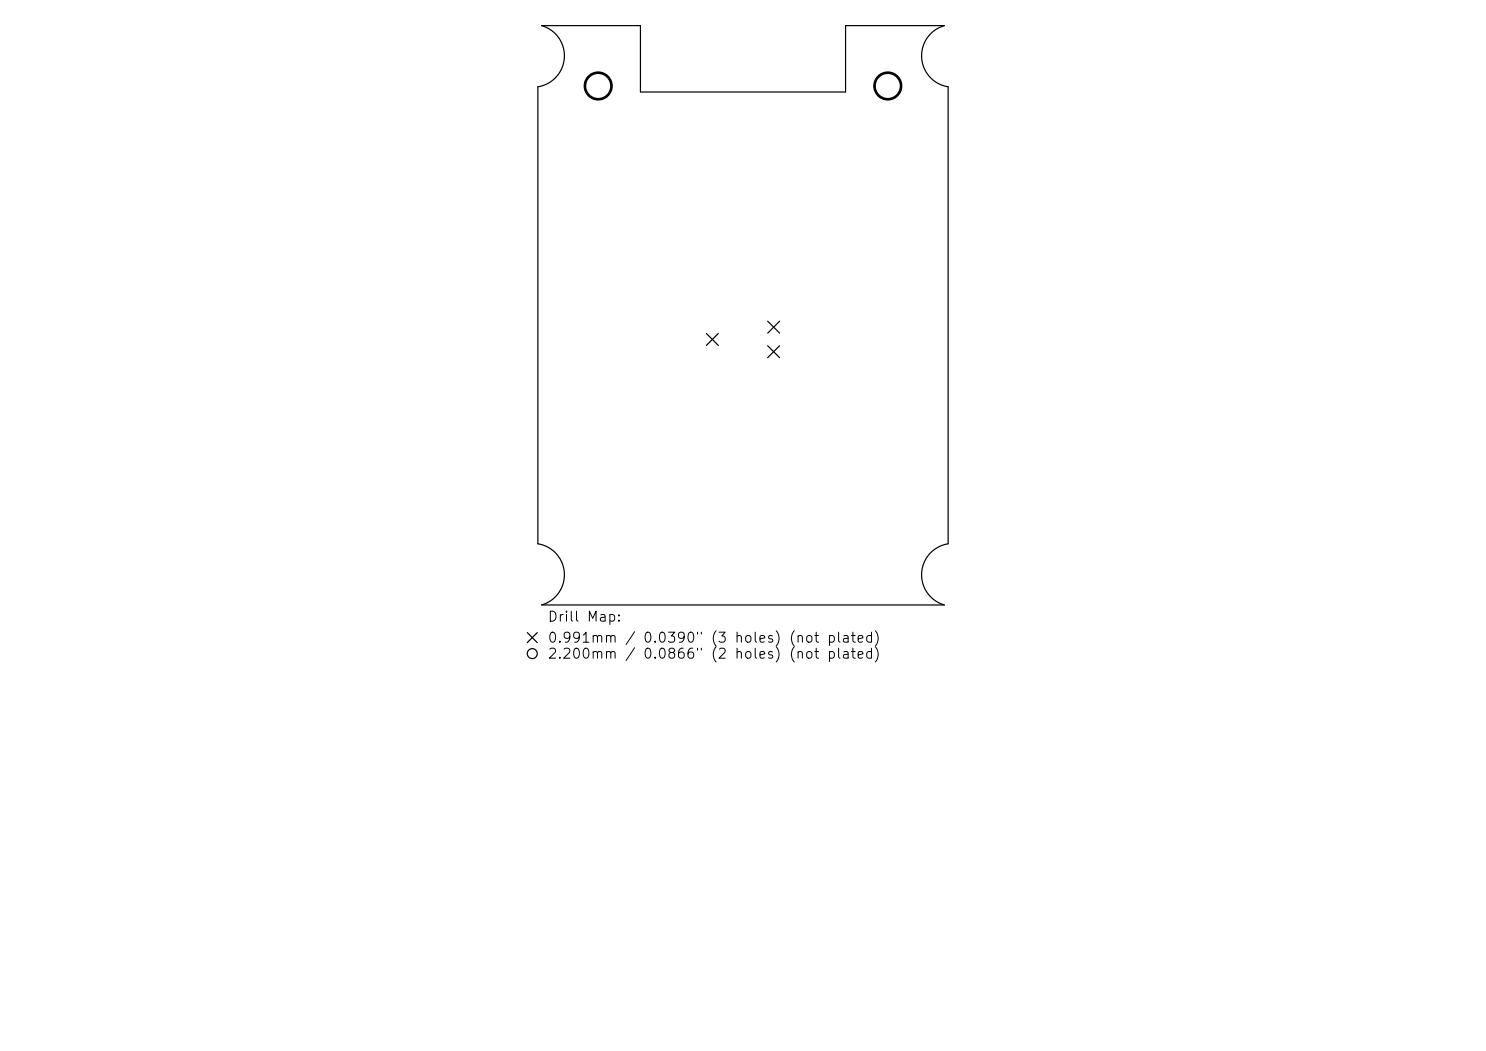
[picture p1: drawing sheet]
<svg xmlns="http://www.w3.org/2000/svg" width="297mm" height="210mm" viewBox="0 0 297 210" stroke-linecap="round" stroke-linejoin="round" font-family="sans-serif">
<defs><g id="words">
<g font-size="2">
<text x="109.3" y="124.7">Drill Map:</text>
<text x="109.3" y="128.9">0.991mm / 0.0390&quot; (3 holes) (not plated)</text>
<text x="109.3" y="132.1">2.200mm / 0.0866&quot; (2 holes) (not plated)</text>
</g>
</g></defs>
<g fill="none" stroke="#000" stroke-width=".24">
<path d="M108.3 5.1h19.7v13.3h41v-13.3h19.7a6.3 6.3 0 0 0-4.5 6.4 6.3 6.3 0 0 0 5.3 5.8v91.4a6.3 6.3 0 0 0-5.3 5.8 6.3 6.3 0 0 0 4.5 6.4h-80.4a6.3 6.3 0 0 0 4.5-6.4 6.3 6.3 0 0 0-5.3-5.8v-91.4a6.3 6.3 0 0 0 5.3-5.8 6.3 6.3 0 0 0-4.5-6.4zM141.2 66.6l2.4 2.4M143.6 66.6l-2.4 2.4M153.4 64.2l2.4 2.4M153.4 69.1l2.4 2.4M155.8 64.2l-2.4 2.4M155.8 69.1l-2.4 2.4M105.4 126.4l2 2M107.4 126.4l-2 2"/>
<circle cx="106.4" cy="130.6" r="1"/>
</g>
<g fill="none" stroke="#000" stroke-width=".53">
<circle cx="119.6" cy="17.2" r="2.65"/>
<circle cx="177.4" cy="17.2" r="2.65"/>
</g>
<use href="#words"/>
</svg>
